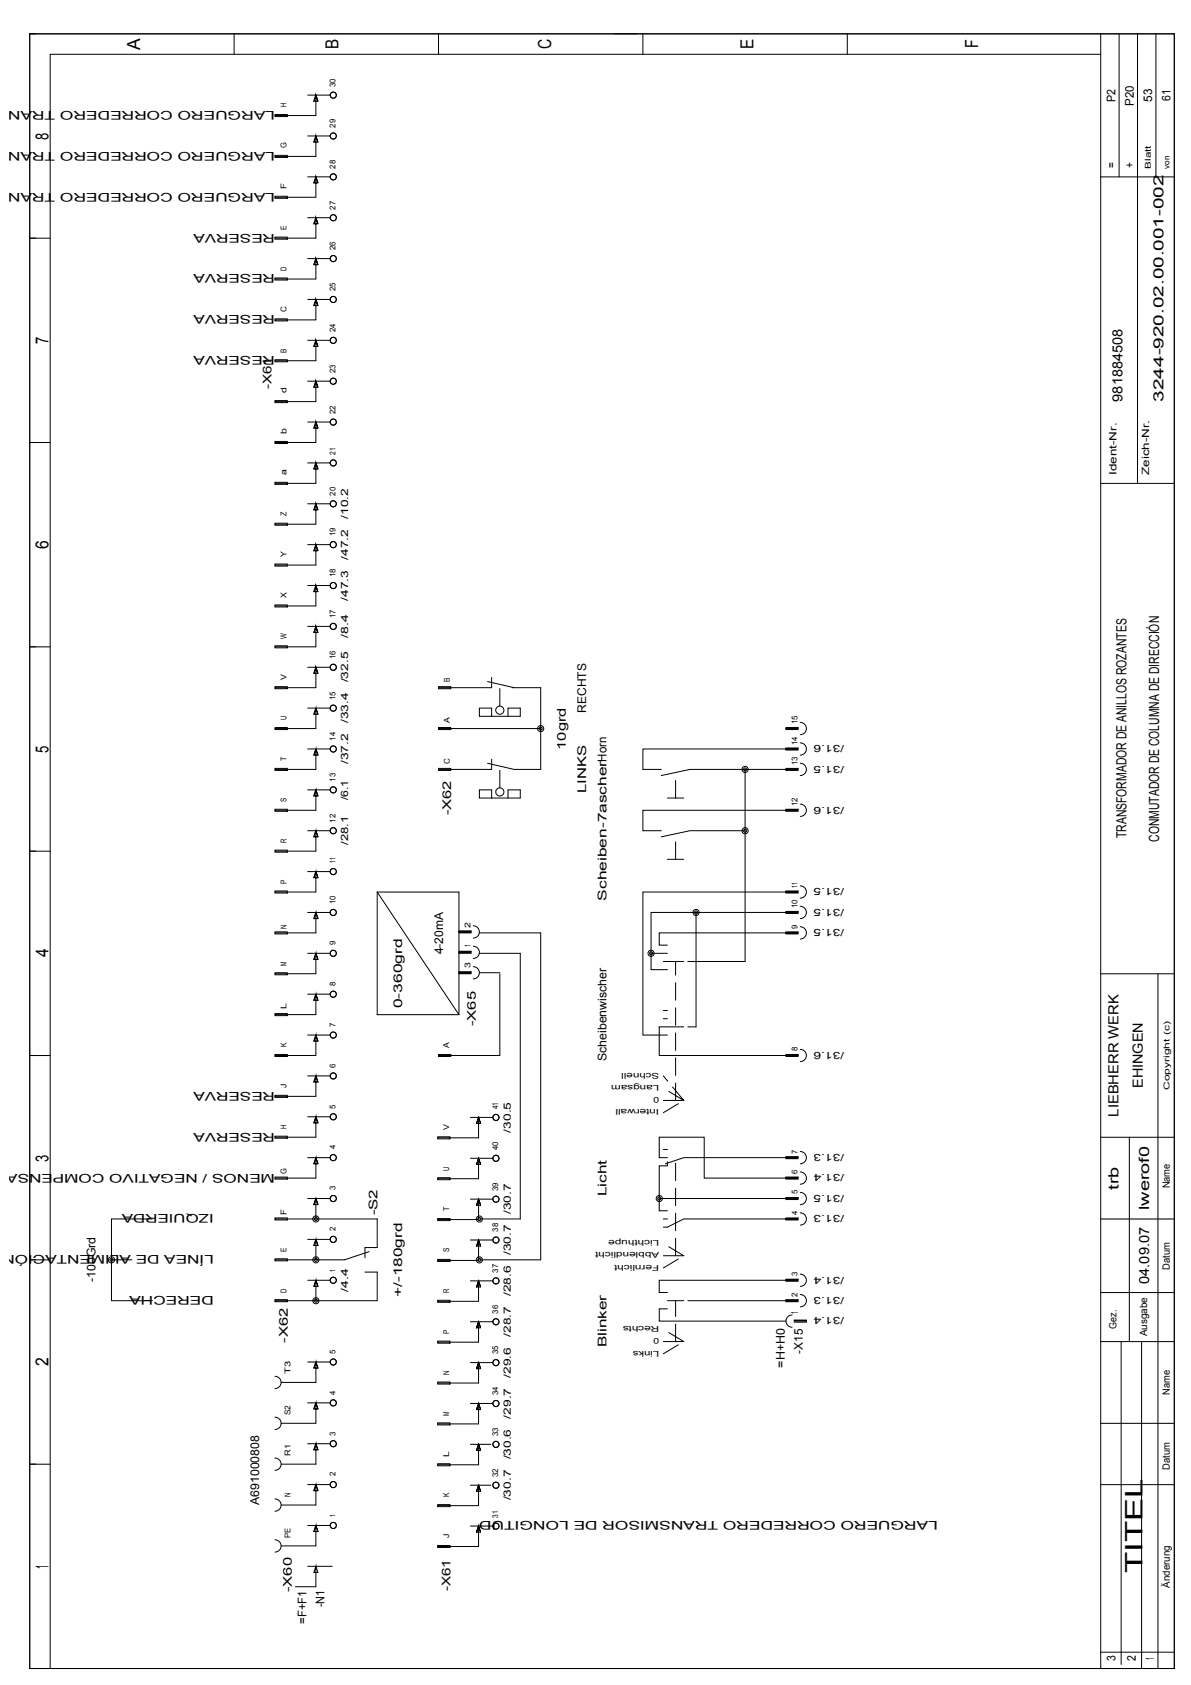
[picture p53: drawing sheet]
<svg xmlns="http://www.w3.org/2000/svg" width="210mm" height="297mm" viewBox="0 0 210 297" stroke-linecap="round" stroke-linejoin="round" font-family="sans-serif">
<defs><g id="words">
<text font-size="4.2" x="201.4" y="277.3" transform="rotate(-90 201.4 277.3)">TITEL</text>
<g font-size="3.2">
<text x="24.7" y="8.7" transform="rotate(-90 24.7 8.7)">A</text>
<text x="59.7" y="8.6" transform="rotate(-90 59.7 8.6)">B</text>
<text x="97.1" y="8.7" transform="rotate(-90 97.1 8.7)">C</text>
<text x="132.8" y="8.6" transform="rotate(-90 132.8 8.6)">E</text>
<text x="172.4" y="8.5" transform="rotate(-90 172.4 8.5)">F</text>
<text x="8.5" y="24.7" transform="rotate(-90 8.5 24.7)">8</text>
<text x="8.5" y="60.7" transform="rotate(-90 8.5 60.7)">7</text>
<text x="8.5" y="96.7" transform="rotate(-90 8.5 96.7)">6</text>
<text x="8.5" y="132.7" transform="rotate(-90 8.5 132.7)">5</text>
<text x="8.5" y="168.8" transform="rotate(-90 8.5 168.8)">4</text>
<text x="8.5" y="204.8" transform="rotate(-90 8.5 204.8)">3</text>
<text x="8.5" y="240.8" transform="rotate(-90 8.5 240.8)">2</text>
<text x="8.5" y="276.5" transform="rotate(-90 8.5 276.5)">1</text>
</g>
<g font-size="2.5">
<text x="197.8" y="70.8" transform="rotate(-90 197.8 70.8)">981884508</text>
<text x="205" y="70.8" transform="rotate(-90 205 70.8)">3244-920.02.00.001-002</text>
<text x="198.6" y="147.8" transform="rotate(-90 198.6 147.8)">TRANSFORMADOR DE ANILLOS ROZANTES</text>
<text x="204.3" y="148.4" transform="rotate(-90 204.3 148.4)">CONMUTADOR DE COLUMNA DE DIRECCIÓN</text>
<text x="201.4" y="191.8" transform="rotate(-90 201.4 191.8)">EHINGEN</text>
<text x="197.1" y="196.8" transform="rotate(-90 197.1 196.8)">LIEBHERR WERK</text>
<text x="197.1" y="209.7" transform="rotate(-90 197.1 209.7)">trb</text>
<text x="202.5" y="213.3" transform="rotate(-90 202.5 213.3)">lwerof0</text>
<text x="202.5" y="226.3" transform="rotate(-90 202.5 226.3)">04.09.07</text>
</g>
<g font-size="2.1">
<text x="196.6" y="18" transform="rotate(-90 196.6 18)">P2</text>
<text x="203.1" y="17.9" transform="rotate(-90 203.1 17.9)">53</text>
<text x="206.3" y="17.7" transform="rotate(-90 206.3 17.7)">61</text>
<text x="48.5" y="19.6" transform="rotate(-180 48.5 19.6)">LARGUERO CORREDERO TRAN</text>
<text x="199.8" y="18.6" transform="rotate(-90 199.8 18.6)">P20</text>
<text x="48.5" y="26.8" transform="rotate(-180 48.5 26.8)">LARGUERO CORREDERO TRAN</text>
<text x="196.6" y="29.6" transform="rotate(-90 196.6 29.6)">=</text>
<text x="199.8" y="29.6" transform="rotate(-90 199.8 29.6)">+</text>
<text x="48.5" y="34" transform="rotate(-180 48.5 34)">LARGUERO CORREDERO TRAN</text>
<text x="48.5" y="41.2" transform="rotate(-180 48.5 41.2)">RESERVA</text>
<text x="48.5" y="48.4" transform="rotate(-180 48.5 48.4)">RESERVA</text>
<text x="48.5" y="55.6" transform="rotate(-180 48.5 55.6)">RESERVA</text>
<text x="48.5" y="62.8" transform="rotate(-180 48.5 62.8)">RESERVA</text>
<text x="47.8" y="68.6" transform="rotate(-90 47.8 68.6)">-X61</text>
<text x="103.3" y="125.6" transform="rotate(-90 103.3 125.6)">RECHTS</text>
<text x="99.7" y="132.2" transform="rotate(-90 99.7 132.2)">10grd</text>
<text x="79.5" y="143.8" transform="rotate(-90 79.5 143.8)">-X62</text>
<text x="103.3" y="139.8" transform="rotate(-90 103.3 139.8)">LINKS</text>
<text x="106.9" y="158.8" transform="rotate(-90 106.9 158.8)">Scheiben-7ascherHorn</text>
<text x="78.1" y="168.2" transform="rotate(-90 78.1 168.2)">4-20mA</text>
<text x="70.9" y="177.8" transform="rotate(-90 70.9 177.8)">0-360grd</text>
<text x="83.8" y="180.9" transform="rotate(-90 83.8 180.9)">-X65</text>
<text x="106.9" y="187" transform="rotate(-90 106.9 187)">Scheibenwischer</text>
<text x="48.5" y="192.5" transform="rotate(-180 48.5 192.5)">RESERVA</text>
<text x="48.5" y="199.7" transform="rotate(-180 48.5 199.7)">RESERVA</text>
<text x="48.5" y="206.9" transform="rotate(-180 48.5 206.9)">MENOS / NEGATIVO COMPENSA</text>
<text x="37.7" y="214.1" transform="rotate(-180 37.7 214.1)">IZQUIERDA</text>
<text x="66.6" y="214.3" transform="rotate(-90 66.6 214.3)">-S2</text>
<text x="106.9" y="210.9" transform="rotate(-90 106.9 210.9)">Licht</text>
<text x="37.7" y="221.3" transform="rotate(-180 37.7 221.3)">LÍNEA DE ALIMENTACIÓN</text>
<text x="16.8" y="226" transform="rotate(-90 16.8 226)">-100Grd</text>
<text x="37.7" y="228.5" transform="rotate(-180 37.7 228.5)">DERECHA</text>
<text x="70.9" y="228.7" transform="rotate(-90 70.9 228.7)">+/-180grd</text>
<text x="50.7" y="236.7" transform="rotate(-90 50.7 236.7)">-X62</text>
<text x="106.9" y="237.5" transform="rotate(-90 106.9 237.5)">Blinker</text>
<text x="141.5" y="238.6" transform="rotate(-90 141.5 238.6)">-X15</text>
<text x="138.3" y="241.1" transform="rotate(-90 138.3 241.1)">=H+H0</text>
<text x="45.7" y="265.3" transform="rotate(-90 45.7 265.3)">A691000808</text>
<text x="165.3" y="268.1" transform="rotate(-180 165.3 268.1)">LARGUERO CORREDERO TRANSMISOR DE LONGITUD</text>
<text x="51.4" y="280.7" transform="rotate(-90 51.4 280.7)">-X60</text>
<text x="79.4" y="280.5" transform="rotate(-90 79.4 280.5)">-X61</text>
<text x="54" y="286.3" transform="rotate(-90 54 286.3)">=F+F1</text>
<text x="57.2" y="283.3" transform="rotate(-90 57.2 283.3)">-N1</text>
<text x="196.6" y="292.9" transform="rotate(-90 196.6 292.9)">3</text>
<text x="200.2" y="292.8" transform="rotate(-90 200.2 292.8)">2</text>
<text x="203.4" y="292.6" transform="rotate(-90 203.4 292.6)">1</text>
</g>
<g font-size="1.8">
<text x="196.8" y="83.8" transform="rotate(-90 196.8 83.8)">Ident-Nr.</text>
<text x="202.6" y="83.8" transform="rotate(-90 202.6 83.8)">Zeich-Nr.</text>
<text x="61.4" y="91.5" transform="rotate(-90 61.4 91.5)">/10.2</text>
<text x="61.4" y="98.7" transform="rotate(-90 61.4 98.7)">/47.2</text>
<text x="61.4" y="105.9" transform="rotate(-90 61.4 105.9)">/47.3</text>
<text x="61.4" y="112.4" transform="rotate(-90 61.4 112.4)">/8.4</text>
<text x="61.4" y="120.3" transform="rotate(-90 61.4 120.3)">/32.5</text>
<text x="61.4" y="127.5" transform="rotate(-90 61.4 127.5)">/33.4</text>
<text x="148.8" y="131.4" transform="rotate(-180 148.8 131.4)">/31.6</text>
<text x="61.4" y="134.7" transform="rotate(-90 61.4 134.7)">/37.2</text>
<text x="148.8" y="135" transform="rotate(-180 148.8 135)">/31.5</text>
<text x="61.4" y="141.1" transform="rotate(-90 61.4 141.1)">/6.1</text>
<text x="148.8" y="142.2" transform="rotate(-180 148.8 142.2)">/31.6</text>
<text x="61.4" y="149" transform="rotate(-90 61.4 149)">/28.1</text>
<text x="148.8" y="156.6" transform="rotate(-180 148.8 156.6)">/31.5</text>
<text x="148.8" y="160.2" transform="rotate(-180 148.8 160.2)">/31.5</text>
<text x="148.8" y="163.8" transform="rotate(-180 148.8 163.8)">/31.5</text>
<text x="148.8" y="185.4" transform="rotate(-180 148.8 185.4)">/31.6</text>
<text x="90" y="199.6" transform="rotate(-90 90 199.6)">/30.5</text>
<text x="148.8" y="203.4" transform="rotate(-180 148.8 203.4)">/31.3</text>
<text x="148.8" y="207" transform="rotate(-180 148.8 207)">/31.4</text>
<text x="206.2" y="209.5" transform="rotate(-90 206.2 209.5)">Name</text>
<text x="90" y="214.1" transform="rotate(-90 90 214.1)">/30.7</text>
<text x="148.8" y="214.2" transform="rotate(-180 148.8 214.2)">/31.3</text>
<text x="148.8" y="210.6" transform="rotate(-180 148.8 210.6)">/31.5</text>
<text x="90" y="221.3" transform="rotate(-90 90 221.3)">/30.7</text>
<text x="61.4" y="227.7" transform="rotate(-90 61.4 227.7)">/4.4</text>
<text x="148.8" y="225" transform="rotate(-180 148.8 225)">/31.4</text>
<text x="206.2" y="223.8" transform="rotate(-90 206.2 223.8)">Datum</text>
<text x="90" y="228.5" transform="rotate(-90 90 228.5)">/28.6</text>
<text x="140.6" y="231.7" transform="rotate(-90 140.6 231.7)">1</text>
<text x="148.8" y="232.3" transform="rotate(-180 148.8 232.3)">/31.4</text>
<text x="148.8" y="228.7" transform="rotate(-180 148.8 228.7)">/31.3</text>
<text x="90" y="235.7" transform="rotate(-90 90 235.7)">/28.7</text>
<text x="196.8" y="234.2" transform="rotate(-90 196.8 234.2)">Gez.</text>
<text x="202.2" y="235.6" transform="rotate(-90 202.2 235.6)">Ausgabe</text>
<text x="90" y="242.9" transform="rotate(-90 90 242.9)">/29.6</text>
<text x="206.2" y="245.9" transform="rotate(-90 206.2 245.9)">Name</text>
<text x="90" y="250.1" transform="rotate(-90 90 250.1)">/29.7</text>
<text x="90" y="257.3" transform="rotate(-90 90 257.3)">/30.6</text>
<text x="206.2" y="259.1" transform="rotate(-90 206.2 259.1)">Datum</text>
<text x="90" y="264.5" transform="rotate(-90 90 264.5)">/30.7</text>
<text x="206.2" y="279.9" transform="rotate(-90 206.2 279.9)">Änderung</text>
</g>
<g font-size="1.4">
<text x="59.1" y="15.3" transform="rotate(-90 59.1 15.3)">30</text>
<text x="50.5" y="18.9" transform="rotate(-90 50.5 18.9)">H</text>
<text x="59.1" y="22.5" transform="rotate(-90 59.1 22.5)">29</text>
<text x="50.5" y="26.1" transform="rotate(-90 50.5 26.1)">G</text>
<text x="59.1" y="29.7" transform="rotate(-90 59.1 29.7)">28</text>
<text x="202.9" y="29.7" transform="rotate(-90 202.9 29.7)">Blatt</text>
<text x="206.1" y="29.7" transform="rotate(-90 206.1 29.7)">von</text>
<text x="50.5" y="33.3" transform="rotate(-90 50.5 33.3)">F</text>
<text x="50.5" y="40.5" transform="rotate(-90 50.5 40.5)">E</text>
<text x="59.1" y="36.9" transform="rotate(-90 59.1 36.9)">27</text>
<text x="50.5" y="47.7" transform="rotate(-90 50.5 47.7)">D</text>
<text x="59.1" y="44.1" transform="rotate(-90 59.1 44.1)">26</text>
<text x="59.1" y="51.3" transform="rotate(-90 59.1 51.3)">25</text>
<text x="50.5" y="54.9" transform="rotate(-90 50.5 54.9)">C</text>
<text x="59.1" y="58.6" transform="rotate(-90 59.1 58.6)">24</text>
<text x="50.5" y="62.2" transform="rotate(-90 50.5 62.2)">B</text>
<text x="59.1" y="65.8" transform="rotate(-90 59.1 65.8)">23</text>
<text x="50.5" y="69.4" transform="rotate(-90 50.5 69.4)">d</text>
<text x="50.5" y="76.6" transform="rotate(-90 50.5 76.6)">b</text>
<text x="59.1" y="73" transform="rotate(-90 59.1 73)">22</text>
<text x="50.5" y="83.8" transform="rotate(-90 50.5 83.8)">a</text>
<text x="59.1" y="80.2" transform="rotate(-90 59.1 80.2)">21</text>
<text x="59.1" y="87.4" transform="rotate(-90 59.1 87.4)">20</text>
<text x="50.5" y="91" transform="rotate(-90 50.5 91)">Z</text>
<text x="59.1" y="94.6" transform="rotate(-90 59.1 94.6)">19</text>
<text x="50.5" y="98.2" transform="rotate(-90 50.5 98.2)">Y</text>
<text x="59.1" y="101.8" transform="rotate(-90 59.1 101.8)">18</text>
<text x="50.5" y="105.4" transform="rotate(-90 50.5 105.4)">X</text>
<text x="50.5" y="112.6" transform="rotate(-90 50.5 112.6)">W</text>
<text x="59.1" y="109" transform="rotate(-90 59.1 109)">17</text>
<text x="50.5" y="119.8" transform="rotate(-90 50.5 119.8)">V</text>
<text x="59.1" y="116.2" transform="rotate(-90 59.1 116.2)">16</text>
<text x="59.1" y="123.4" transform="rotate(-90 59.1 123.4)">15</text>
<text x="79.3" y="120.2" transform="rotate(-90 79.3 120.2)">B</text>
<text x="50.5" y="127" transform="rotate(-90 50.5 127)">U</text>
<text x="59.1" y="130.6" transform="rotate(-90 59.1 130.6)">14</text>
<text x="79.3" y="127.5" transform="rotate(-90 79.3 127.5)">A</text>
<text x="140.5" y="131.3" transform="rotate(-90 140.5 131.3)">14</text>
<text x="140.5" y="127.7" transform="rotate(-90 140.5 127.7)">15</text>
<text x="50.5" y="134.2" transform="rotate(-90 50.5 134.2)">T</text>
<text x="59.1" y="137.8" transform="rotate(-90 59.1 137.8)">13</text>
<text x="79.3" y="134.7" transform="rotate(-90 79.3 134.7)">C</text>
<text x="140.5" y="134.9" transform="rotate(-90 140.5 134.9)">13</text>
<text x="50.5" y="141.4" transform="rotate(-90 50.5 141.4)">S</text>
<text x="140.5" y="142.1" transform="rotate(-90 140.5 142.1)">12</text>
<text x="50.5" y="148.6" transform="rotate(-90 50.5 148.6)">R</text>
<text x="59.1" y="145" transform="rotate(-90 59.1 145)">12</text>
<text x="50.5" y="155.8" transform="rotate(-90 50.5 155.8)">P</text>
<text x="59.1" y="152.2" transform="rotate(-90 59.1 152.2)">11</text>
<text x="59.1" y="159.4" transform="rotate(-90 59.1 159.4)">10</text>
<text x="140.5" y="160.1" transform="rotate(-90 140.5 160.1)">10</text>
<text x="140.5" y="156.5" transform="rotate(-90 140.5 156.5)">11</text>
<text x="50.5" y="163.7" transform="rotate(-90 50.5 163.7)">N</text>
<text x="59.1" y="166.6" transform="rotate(-90 59.1 166.6)">9</text>
<text x="82.9" y="166.9" transform="rotate(-90 82.9 166.9)">1</text>
<text x="82.9" y="163.5" transform="rotate(-90 82.9 163.5)">2</text>
<text x="140.5" y="163.7" transform="rotate(-90 140.5 163.7)">9</text>
<text x="50.5" y="170.2" transform="rotate(-90 50.5 170.2)">M</text>
<text x="59.1" y="173.8" transform="rotate(-90 59.1 173.8)">8</text>
<text x="82.9" y="170.7" transform="rotate(-90 82.9 170.7)">3</text>
<text x="50.5" y="177.9" transform="rotate(-90 50.5 177.9)">L</text>
<text x="50.5" y="184.6" transform="rotate(-90 50.5 184.6)">K</text>
<text x="59.1" y="181" transform="rotate(-90 59.1 181)">7</text>
<text x="79.2" y="184.7" transform="rotate(-90 79.2 184.7)">A</text>
<text x="140.5" y="185.3" transform="rotate(-90 140.5 185.3)">8</text>
<text x="50.5" y="191.8" transform="rotate(-90 50.5 191.8)">J</text>
<text x="59.1" y="188.2" transform="rotate(-90 59.1 188.2)">6</text>
<text x="116.2" y="191.3" transform="rotate(-180 116.2 191.3)">Langsam</text>
<text x="116.2" y="189.1" transform="rotate(-180 116.2 189.1)">Schnell</text>
<text x="59.1" y="195.4" transform="rotate(-90 59.1 195.4)">5</text>
<text x="87.8" y="195.5" transform="rotate(-90 87.8 195.5)">41</text>
<text x="116.2" y="195.6" transform="rotate(-180 116.2 195.6)">Interwall</text>
<text x="116.2" y="193.4" transform="rotate(-180 116.2 193.4)">0</text>
<text x="206.1" y="192.1" transform="rotate(-90 206.1 192.1)">Copyright (c)</text>
<text x="50.5" y="199" transform="rotate(-90 50.5 199)">H</text>
<text x="59.1" y="202.6" transform="rotate(-90 59.1 202.6)">4</text>
<text x="79.2" y="199.1" transform="rotate(-90 79.2 199.1)">V</text>
<text x="87.8" y="202.7" transform="rotate(-90 87.8 202.7)">40</text>
<text x="140.5" y="203.4" transform="rotate(-90 140.5 203.4)">7</text>
<text x="50.5" y="207" transform="rotate(-90 50.5 207)">G</text>
<text x="59.1" y="209.8" transform="rotate(-90 59.1 209.8)">3</text>
<text x="79.2" y="206.3" transform="rotate(-90 79.2 206.3)">U</text>
<text x="87.8" y="209.9" transform="rotate(-90 87.8 209.9)">39</text>
<text x="140.5" y="207" transform="rotate(-90 140.5 207)">6</text>
<text x="50.5" y="214.2" transform="rotate(-90 50.5 214.2)">F</text>
<text x="79.2" y="213.5" transform="rotate(-90 79.2 213.5)">T</text>
<text x="140.5" y="214.2" transform="rotate(-90 140.5 214.2)">4</text>
<text x="140.5" y="210.6" transform="rotate(-90 140.5 210.6)">5</text>
<text x="50.5" y="220.6" transform="rotate(-90 50.5 220.6)">E</text>
<text x="59.1" y="217" transform="rotate(-90 59.1 217)">2</text>
<text x="79.2" y="220.8" transform="rotate(-90 79.2 220.8)">S</text>
<text x="87.8" y="217.2" transform="rotate(-90 87.8 217.2)">38</text>
<text x="116.2" y="218.6" transform="rotate(-180 116.2 218.6)">Lichthupe</text>
<text x="116.2" y="220.8" transform="rotate(-180 116.2 220.8)">Abblendlicht</text>
<text x="50.5" y="227.8" transform="rotate(-90 50.5 227.8)">D</text>
<text x="59.1" y="224.2" transform="rotate(-90 59.1 224.2)">1</text>
<text x="79.2" y="228" transform="rotate(-90 79.2 228)">R</text>
<text x="87.8" y="224.4" transform="rotate(-90 87.8 224.4)">37</text>
<text x="116.2" y="223" transform="rotate(-180 116.2 223)">Fernlicht</text>
<text x="140.5" y="225" transform="rotate(-90 140.5 225)">3</text>
<text x="87.8" y="231.6" transform="rotate(-90 87.8 231.6)">36</text>
<text x="116.2" y="233.8" transform="rotate(-180 116.2 233.8)">Rechts</text>
<text x="140.5" y="228.6" transform="rotate(-90 140.5 228.6)">2</text>
<text x="59.1" y="238.7" transform="rotate(-90 59.1 238.7)">5</text>
<text x="79.2" y="235.2" transform="rotate(-90 79.2 235.2)">P</text>
<text x="87.8" y="238.8" transform="rotate(-90 87.8 238.8)">35</text>
<text x="116.2" y="238.1" transform="rotate(-180 116.2 238.1)">Links</text>
<text x="116.2" y="235.9" transform="rotate(-180 116.2 235.9)">0</text>
<text x="51.2" y="242.3" transform="rotate(-90 51.2 242.3)">T3</text>
<text x="59.1" y="245.9" transform="rotate(-90 59.1 245.9)">4</text>
<text x="79.2" y="242.4" transform="rotate(-90 79.2 242.4)">N</text>
<text x="87.8" y="246" transform="rotate(-90 87.8 246)">34</text>
<text x="51.2" y="249.5" transform="rotate(-90 51.2 249.5)">S2</text>
<text x="79.2" y="249.6" transform="rotate(-90 79.2 249.6)">M</text>
<text x="51.2" y="256.7" transform="rotate(-90 51.2 256.7)">R1</text>
<text x="59.1" y="253.1" transform="rotate(-90 59.1 253.1)">3</text>
<text x="79.2" y="256.8" transform="rotate(-90 79.2 256.8)">L</text>
<text x="87.8" y="253.2" transform="rotate(-90 87.8 253.2)">33</text>
<text x="51.2" y="263.9" transform="rotate(-90 51.2 263.9)">N</text>
<text x="59.1" y="260.3" transform="rotate(-90 59.1 260.3)">2</text>
<text x="79.2" y="264" transform="rotate(-90 79.2 264)">K</text>
<text x="87.8" y="260.4" transform="rotate(-90 87.8 260.4)">32</text>
<text x="59.1" y="267.5" transform="rotate(-90 59.1 267.5)">1</text>
<text x="87.8" y="267.6" transform="rotate(-90 87.8 267.6)">31</text>
<text x="51.2" y="271.1" transform="rotate(-90 51.2 271.1)">PE</text>
<text x="79.2" y="271.2" transform="rotate(-90 79.2 271.2)">J</text>
</g>
</g></defs>
<g fill="none" stroke="#000" stroke-width=".18">
<path d="M5.2 6h201.8v288.1h-201.8zM41.3 6v3.6M54.2 16.8h4M55.7 16.8l-.4 1M56 17.8h-.7l.4-1 .3 1-.3-1v3.6h-7.2M77.3 6v3.6M113.3 6v3.6M149.3 6v3.6M194 9.6h-185.2v284.5M194 6v288.1M197.2 6v25.2M200.5 6v79.2"/>
<path d="M203.7 6v25.2M48.5 34.6h2.1v.4h-2.1zM48.5 27.4h2.1v.4h-2.1zM48.5 20.2h2.1v.3h-2.1zM54.2 38.4h4M54.2 31.2h4M54.2 24h4M55.7 24l-.4 1.1M55.7 31.2l-.4 1.1M55.7 38.4l-.4 1.1M56 39.5h-.7l.4-1.1 .3 1.1-.3-1.1v3.6h-7.2M56 32.3h-.7l.4-1.1 .3 1.1-.3-1.1v3.6h-7.2"/>
<path d="M56 25.1h-.7l.4-1.1 .3 1.1-.3-1.1v3.6h-7.2M194 31.2h13M5.2 42h3.6M48.5 56.2h2.1v.4h-2.1zM48.5 49h2.1v.4h-2.1zM48.5 41.8h2.1v.4h-2.1zM54.2 60h4M54.2 52.8h4M54.2 45.6h4M55.7 45.6l-.4 1.1M55.7 52.8l-.4 1.1M55.7 60l-.4 1.1"/>
<path d="M56 53.9h-.7l.4-1.1 .3 1.1-.3-1.1v3.6h-7.2M56 46.7h-.7l.4-1.1 .3 1.1-.3-1.1v3.6h-7.2M5.2 78h1.1M5.2 78h3.6M48.5 77.8h2.1v.4h-2.1zM48.5 70.6h2.1v.4h-2.1zM48.5 63.4h2.1v.4h-2.1zM54.2 74.4h4M54.2 67.2h4M55.7 67.2l-.4 1.1M55.7 74.4l-.4 1.1M56 75.5h-.7l.4-1.1 .3 1.1-.3-1.1v3.6h-7.2"/>
<path d="M56 68.3h-.7l.4-1.1 .3 1.1-.3-1.1v3.6h-7.2M56 61.1h-.7l.4-1.1 .3 1.1-.3-1.1v3.6h-7.2M48.5 99.4h2.1v.4h-2.1zM48.5 92.2h2.1v.4h-2.1zM48.5 85h2.1v.4h-2.1zM54.2 96h4M54.2 88.8h4M54.2 81.6h4M55.7 81.6l-.4 1.1M55.7 88.8l-.4 1.1M55.7 96l-.4 1.1M56 97.1h-.7l.4-1.1 .3 1.1-.3-1.1v3.6h-7.2"/>
<path d="M56 89.9h-.7l.4-1.1 .3 1.1-.3-1.1v3.6h-7.2M56 82.7h-.7l.4-1.1 .3 1.1-.3-1.1v3.6h-7.2M194 85.2h13M5.2 114h3.6M48.5 113.8h2.1v.4h-2.1zM48.5 106.6h2.1v.4h-2.1zM54.2 117.6h4M54.2 110.4h4M54.2 103.2h4M55.7 103.2l-.4 1.1M55.7 110.4l-.4 1.1M55.7 117.6l-.4 1.1"/>
<path d="M56 118.7h-.7l.4-1.1 .3 1.1-.3-1.1v3.6h-7.2M56 111.5h-.7l.4-1.1 .3 1.1-.3-1.1v3.6h-7.2M56 104.3h-.7l.4-1.1 .3 1.1-.3-1.1v3.6h-7.2M86.6 119.4v1.8h-9.3M48.5 121h2.1v.4h-2.1zM48.5 128.3h2.1v.3h-2.1zM48.5 135.5h2.1v.3h-2.1zM54.2 124.8h4M54.2 132h4M54.2 139.2h4M55.7 124.8l-.4 1.1M55.7 132l-.4 1.1"/>
<path d="M55.7 139.2l-.4 1.1M56 125.9h-.7l.4-1.1v3.6h-7.2M56 125.9l-.3-1.1 .3 1.1M56 133.1l-.3-1.1 .3 1.1M56 133.1h-.7l.4-1.1v3.6h-7.2M77.3 128.4h18M77.3 121h2.1v.4h-2.1zM77.3 128.3h2.1v.3h-2.1zM77.3 135.5h2.1v.3h-2.1zM85.9 120.1l4.7 1.1M86.6 126.3v-1.5h-2.1v1.5h7.2v-1.5h-2.2v1.5M86.6 133.8v1.8h-9.3"/>
<path d="M90.2 121.2h5.1v14.4h-4.7l-4.7-1M131.3 135.6v33.9h-10.1M138.5 128.4h2.2v-.1h-2.2v.3h2.2M140.7 135.8h-2.2v-.3h2.2v.1h-19.1l-5.1 1.1M140.7 132.2h-2.2v-.3h2.2v.1h-27.4v3.6h3.2M141 134.6a1.08 1.08 0 0 1 1.1 1 1.08 1.08 0 0 1-1.1 1.1M141 131a1.08 1.08 0 0 1 1.1 1 1.08 1.08 0 0 1-1.1 1.1M141 127.4a1.08 1.08 0 0 1 1.1 1 1.08 1.08 0 0 1-1.1 1.1M5.2 150h1.1M5.2 150.1h3.6M48.5 157.1h2.1v.3h-2.1zM48.5 149.9h2.1v.3h-2.1z"/>
<path d="M48.5 142.7h2.1v.3h-2.1zM54.2 153.6h4M54.2 146.4h4M55.7 146.4l-.4 1.1M55.7 153.6l-.4 1.1M56 140.3l-.3-1.1 .3 1.1M56 147.5l-.3-1.1 .3 1.1M56 154.7l-.3-1.1 .3 1.1M56 154.7h-.7l.4-1.1v3.6h-7.2M56 147.5h-.7l.4-1.1v3.6h-7.2M56 140.3h-.7l.4-1.1v3.6h-7.2M66.5 157.3l14.4 21.6"/>
<path d="M66.5 157.3h14.4v21.6h-14.4zM86.6 140.7v-1.5h-2.1v1.5h7.2v-1.5h-2.2v1.5M117.6 140.7h2.9M117.6 151.5h2.9M131.3 146.4h-9.7l-5.1 1.1M140.7 143h-2.2v-.3h2.2v.1h-27.4v3.6h3.2M140.7 157.4h-2.2v-.3h2.2v.1h-27.4v25.3h4.3M141 156.2a1.08 1.08 0 0 1 1.1 1 1.08 1.08 0 0 1-1.1 1.1M141 159.8a1.08 1.08 0 0 1 1.1 1.1 1.08 1.08 0 0 1-1.1 1M141 141.8a1.08 1.08 0 0 1 1.1 1 1.08 1.08 0 0 1-1.1 1.1M48.5 178.7h2.1v.3h-2.1zM48.5 171.5h2.1v.3h-2.1z"/>
<path d="M48.5 164.3h2.1v.3h-2.1zM54.2 175.3h4M54.2 168.1h4M54.2 160.9h4M55.7 160.9l-.4 1M55.7 168.1l-.4 1M55.7 175.3l-.4 1M56 176.3h-.7l.4-1v3.6h-7.2M56 161.9l-.3-1 .3 1M56 169.1l-.3-1 .3 1M56 176.3l-.3-1 .3 1M56 169.1h-.7l.4-1v3.6h-7.2"/>
<path d="M56 161.9h-.7l.4-1v3.6h-7.2M80.9 171.5h2.1v-.2h-2.1v.4h2.1M80.9 167.9h2.1v-.2h-2.1v.4h2.1M80.9 164.3h2.1v-.2h-2.1v.4h2.1M83.4 170.4a1.08 1.08 0 0 1 1.1 1.1 1.08 1.08 0 0 1-1.1 1.1M83.4 166.8a1.08 1.08 0 0 1 1.1 1.1 1.08 1.08 0 0 1-1.1 1.1M83.4 163.2a1.08 1.08 0 0 1 1.1 1.1 1.08 1.08 0 0 1-1.1 1.1M84.5 171.5h3.6M84.5 164.5h10.8v57.6h-10.8M84.5 168.1h7.2v46.8h-7.2M88.1 171.7v14.4h-10.8M114.7 168.1h2.9"/>
<path d="M116.9 179.6h.7M116.9 178.1h.7M116.9 169.5h3.6M122.7 160.9v20.1h-1.5M140.7 161h-2.2v-.3h2.2v.2h-26v10h2.9M140.7 164.6h-2.2v-.3h2.2v.2h-24.5v2.1h1.4M141 163.4a1.08 1.08 0 0 1 1.1 1.1 1.08 1.08 0 0 1-1.1 1M194 171.7h13M204.1 171.7v122.4M5.2 186.1h3.6M48.5 185.9h2.1v.3h-2.1zM48.5 193.1h2.1v.3h-2.1z"/>
<path d="M54.2 182.5h4M54.2 196.9h4M54.2 189.7h4M55.7 182.5l-.4 1M55.7 189.7l-.4 1M55.7 196.9l-.4 1.1M56 198h-.7l.4-1.1v3.6h-7.2M56 183.5h-.7l.4-1v3.6h-7.2M56 183.5l-.3-1 .3 1M56 190.7l-.3-1 .3 1M56 198l-.3-1.1 .3 1.1M56 190.7h-.7l.4-1v3.6h-7.2"/>
<path d="M77.3 185.9h2.1v.3h-2.1zM82.9 197h4M84 198.1l.3-1.1 .4 1.1-.4-1.1-.3 1.1h.7M84.3 197v3.6M116.9 194h3.6M120.5 181h-4.3v5.1h24.5v-.2h-2.2v.3h2.2M141 185a1.08 1.08 0 0 1 1.1 1.1 1.08 1.08 0 0 1-1.1 1M26.9 214.9h-7.3v14.4h7.3M48.5 200.3h2.1v.4h-2.1zM48.5 214.9h18v5h-2.2v1.8M48.5 214.7h2.1v.4h-2.1zM48.5 207.5h2.1v.4h-2.1z"/>
<path d="M54.2 218.5h4M54.2 211.3h4M54.2 204.1h4M55.3 212.4l.4-1.1 .3 1.1-.3-1.1-.4 1.1h.7M55.7 204.1l-.4 1.1M55.7 218.5l-.4 1.1M55.7 211.3v3.6M56 205.2l-.3-1.1 .3 1.1M56 219.6l-.3-1.1 .3 1.1M56 219.6h-.7l.4-1.1v3.6M56 205.2h-.7l.4-1.1v3.6h-7.2M77.1 200.6h7.2"/>
<path d="M77.1 200.4h2.2v.4h-2.2zM77.1 214.8h2.2v.4h-2.2zM77.1 207.6h2.2v.4h-2.2zM82.9 218.6h4M82.9 211.4h4M82.9 204.2h4M84 219.7l.3-1.1 .4 1.1-.4-1.1-.3 1.1h.7M84 212.5l.3-1.1 .4 1.1-.4-1.1-.3 1.1h.7M84 205.3l.3-1.1 .4 1.1-.4-1.1-.3 1.1h.7M84.3 218.6v3.6h-7.2M84.3 211.4v3.6h-7.2M84.3 204.2v3.6h-7.2"/>
<path d="M116.2 211.3h24.5v-.2h-2.2v.4h2.2M116.9 214.9h.7M116.9 202.6h.7M117.6 204.8v.7h-1.4v7.9h1.4M117.6 204.1h-1.4v-3.6h7.9v7.2h16.6v-.2h-2.2v.4h2.2M140.7 215.1h-2.2v-.4h2.2v.2h-20.2l-2.9 1.4h-.7M140.7 204.3h-2.2v-.4h2.2v.2h-20.2l-3.2 1.1M141 213.8a1.08 1.08 0 0 1 1.1 1.1 1.08 1.08 0 0 1-1.1 1.1M141 210.2a1.08 1.08 0 0 1 1.1 1.1 1.08 1.08 0 0 1-1.1 1.1M141 206.6a1.08 1.08 0 0 1 1.1 1.1 1.08 1.08 0 0 1-1.1 1.1M141 203a1.08 1.08 0 0 1 1.1 1.1 1.08 1.08 0 0 1-1.1 1.1M194 214.9h13"/>
<path d="M194 200.5h13M199 200.5v36M5.2 222.1h3.6M19.6 222.1h3.7M48.5 229.1h2.1v.4h-2.1zM48.5 221.9h2.1v.4h-2.1zM54.2 225.7h4M55.7 225.7l-.4 1.1M56 226.8l-.3-1.1 .3 1.1M56 226.8h-.7l.4-1.1v3.6M64.3 224.2h2.2v5.1h-18M65 220.6l-4.3 1.5h-12.2"/>
<path d="M77.1 236.4h2.2v.4h-2.2zM77.1 229.2h2.2v.4h-2.2zM77.1 222h2.2v.4h-2.2zM82.9 233h4M82.9 225.8h4M84 226.9l.3-1.1 .4 1.1-.4-1.1-.3 1.1h.7M84 234.1l.3-1.1 .4 1.1-.4-1.1-.3 1.1h.7M84.3 233v3.6h-7.2M84.3 225.8v3.6h-7.2M116.9 236.5h3.6M116.9 221.4h3.6M117.6 229.3h2.9"/>
<path d="M117.6 230.7h-1.4v2.2h22.3M121.2 229.3h19.5v-.2h-2.2v.4h2.2M139.6 231.8a1.08 1.08 0 0 0-1.1 1.1 1.08 1.08 0 0 0 1.1 1.1M140.7 225.9h-2.2v-.4h2.2v.2h-24.5v2.1h1.4M141 224.6a1.08 1.08 0 0 1 1.1 1.1 1.08 1.08 0 0 1-1.1 1.1M141 228.2a1.08 1.08 0 0 1 1.1 1.1 1.08 1.08 0 0 1-1.1 1.1M142.1 232.9h-2.1v-.2h2.1v.4h-2.1M194 236.5h13M194 227.9h13M197.6 236.5v56.9M201.2 236.5v57.6M5.2 258.1h3.6"/>
<path d="M48.5 257a1.08 1.08 0 0 1 1 1.1 1.08 1.08 0 0 1-1 1.1M48.5 249.8a1.08 1.08 0 0 1 1 1.1 1.08 1.08 0 0 1-1 1.1M48.5 242.6a1.08 1.08 0 0 1 1 1.1 1.08 1.08 0 0 1-1 1.1M54.2 254.5h4M54.2 247.3h4M54.2 240.1h4M55.7 240.1l-.4 1.1M55.7 247.3l-.4 1.1M55.7 254.5l-.4 1.1M56 241.2l-.3-1.1 .3 1.1M56 248.4l-.3-1.1 .3 1.1M56 255.6l-.3-1.1 .3 1.1"/>
<path d="M56 255.6h-.7l.4-1.1v3.6h-6.2M56 248.4h-.7l.4-1.1v3.6h-6.2M56 241.2h-.7l.4-1.1v3.6h-6.2M77.1 258h2.2v.4h-2.2zM77.1 250.8h2.2v.4h-2.2zM77.1 243.6h2.2v.4h-2.2zM82.9 254.6h3.6M82.9 247.4h4M82.9 240.2h4M84 255.7l.3-1.1 .4 1.1-.4-1.1-.3 1.1h.7M84 248.5l.3-1.1 .4 1.1-.4-1.1-.3 1.1h.7M84 241.3l.3-1.1 .4 1.1-.4-1.1-.3 1.1h.7"/>
<path d="M84.3 254.6v3.6h-7.2M84.3 247.4v3.6h-7.2M84.3 240.2v3.6h-7.2M194 250.9h13M48.5 264.2a1.08 1.08 0 0 1 1 1.1 1.08 1.08 0 0 1-1 1.1M48.5 271.4a1.08 1.08 0 0 1 1 1.1 1.08 1.08 0 0 1-1 1.1M54.2 276.1h4.4M54.2 268.9h4M54.2 261.7h4M55.7 276.1l.3 1.1h-.7l.4-1.1v3.6h-3.6M55.7 261.7l-.4 1.1M55.7 268.9l-.4 1.1"/>
<path d="M56 262.8l-.3-1.1 .3 1.1M56 270l-.3-1.1 .3 1.1M56 270h-.7l.4-1.1v3.6h-6.2M56 262.8h-.7l.4-1.1v3.6h-6.2M77.1 272.4h2.2v.4h-2.2zM77.1 265.2h2.2v.4h-2.2zM82.9 269h4M82.9 261.8h3.6M84 270.1l.3-1.1-.3 1.1h.7M84 262.9l.3-1.1 .4 1.1-.4-1.1-.3 1.1h.7M84.3 269l.4 1.1-.4-1.1v3.6h-7.2M84.3 261.8v3.6h-7.2"/>
<path d="M194 261.7h13M194 291.3h13"/>
<circle cx="58.7" cy="16.8" r=".54"/>
<circle cx="58.7" cy="38.4" r=".54"/>
<circle cx="58.7" cy="24" r=".54"/>
<circle cx="58.7" cy="31.2" r=".54"/>
<circle cx="58.7" cy="60" r=".54"/>
<circle cx="58.7" cy="52.8" r=".54"/>
<circle cx="58.7" cy="45.6" r=".54"/>
<circle cx="58.7" cy="74.4" r=".54"/>
<circle cx="58.7" cy="67.2" r=".54"/>
<circle cx="58.7" cy="81.6" r=".54"/>
<circle cx="58.7" cy="88.8" r=".54"/>
<circle cx="58.7" cy="96" r=".54"/>
<circle cx="58.7" cy="103.2" r=".54"/>
<circle cx="58.7" cy="110.4" r=".54"/>
<circle cx="58.7" cy="117.6" r=".54"/>
<circle cx="58.7" cy="132" r=".54"/>
<circle cx="58.7" cy="139.2" r=".54"/>
<circle cx="58.7" cy="124.8" r=".54"/>
<circle cx="88.1" cy="125.2" r=".72"/>
<circle cx="88.1" cy="139.6" r=".72"/>
<circle cx="95.3" cy="128.4" r=".27"/>
<circle cx="95.3" cy="128.4" r=".54"/>
<circle cx="131.3" cy="135.6" r=".27"/>
<circle cx="131.3" cy="135.6" r=".54"/>
<circle cx="58.7" cy="146.4" r=".54"/>
<circle cx="58.7" cy="153.6" r=".54"/>
<circle cx="58.7" cy="153.7" r=".54"/>
<circle cx="131.3" cy="146.4" r=".54"/>
<circle cx="131.3" cy="146.4" r=".27"/>
<circle cx="58.7" cy="160.9" r=".54"/>
<circle cx="58.7" cy="168.1" r=".54"/>
<circle cx="58.7" cy="175.3" r=".54"/>
<circle cx="114.7" cy="168.1" r=".27"/>
<circle cx="114.7" cy="168.1" r=".54"/>
<circle cx="122.7" cy="160.9" r=".54"/>
<circle cx="122.7" cy="160.9" r=".27"/>
<circle cx="58.7" cy="196.9" r=".54"/>
<circle cx="58.7" cy="182.5" r=".54"/>
<circle cx="58.7" cy="189.7" r=".54"/>
<circle cx="87.4" cy="197" r=".54"/>
<circle cx="55.7" cy="214.9" r=".54"/>
<circle cx="55.7" cy="214.9" r=".27"/>
<circle cx="58.7" cy="218.5" r=".54"/>
<circle cx="58.7" cy="204.1" r=".54"/>
<circle cx="58.7" cy="211.3" r=".54"/>
<circle cx="84.5" cy="214.9" r=".54"/>
<circle cx="84.5" cy="214.9" r=".27"/>
<circle cx="87.4" cy="218.6" r=".54"/>
<circle cx="87.4" cy="211.4" r=".54"/>
<circle cx="87.4" cy="204.2" r=".54"/>
<circle cx="116.2" cy="211.3" r=".27"/>
<circle cx="116.2" cy="211.3" r=".54"/>
<circle cx="19.6" cy="222.1" r=".54"/>
<circle cx="19.6" cy="222.1" r=".27"/>
<circle cx="55.7" cy="229.3" r=".54"/>
<circle cx="55.7" cy="229.3" r=".27"/>
<circle cx="55.7" cy="222.1" r=".54"/>
<circle cx="55.7" cy="222.1" r=".27"/>
<circle cx="58.7" cy="225.7" r=".54"/>
<circle cx="84.5" cy="222.1" r=".54"/>
<circle cx="84.5" cy="222.1" r=".27"/>
<circle cx="87.4" cy="233" r=".54"/>
<circle cx="87.4" cy="225.8" r=".54"/>
<circle cx="58.7" cy="240.1" r=".54"/>
<circle cx="58.7" cy="254.5" r=".54"/>
<circle cx="58.7" cy="247.3" r=".54"/>
<circle cx="87.4" cy="240.2" r=".54"/>
<circle cx="87.4" cy="247.4" r=".54"/>
<circle cx="87.4" cy="254.6" r=".54"/>
<circle cx="58.7" cy="268.9" r=".54"/>
<circle cx="58.7" cy="261.7" r=".54"/>
<circle cx="87.4" cy="261.8" r=".54"/>
<circle cx="87.4" cy="269" r=".54"/>
</g>
<g fill="none" stroke="#000" stroke-width=".18" stroke-dasharray="3.1 1.3">
<path d="M88.1 138.9v-3.6M88.1 124.5v-3.6M119.1 151.5v-3.6M119.1 140.7v-3.6M116.9 196.2l3.6-2.2M119.1 194v-24.5M120.5 194l-3.6-4.3M120.5 194l-3.6-2.2M116.9 223.5l3.6-2.1M116.9 238.7l3.6-2.2M119.1 236.5v-7.2M119.1 221.4v-16.6"/>
<path d="M120.5 221.4l-3.6-2.2M120.5 236.5l-3.6-2.2"/>
</g>
<use href="#words"/>
</svg>
